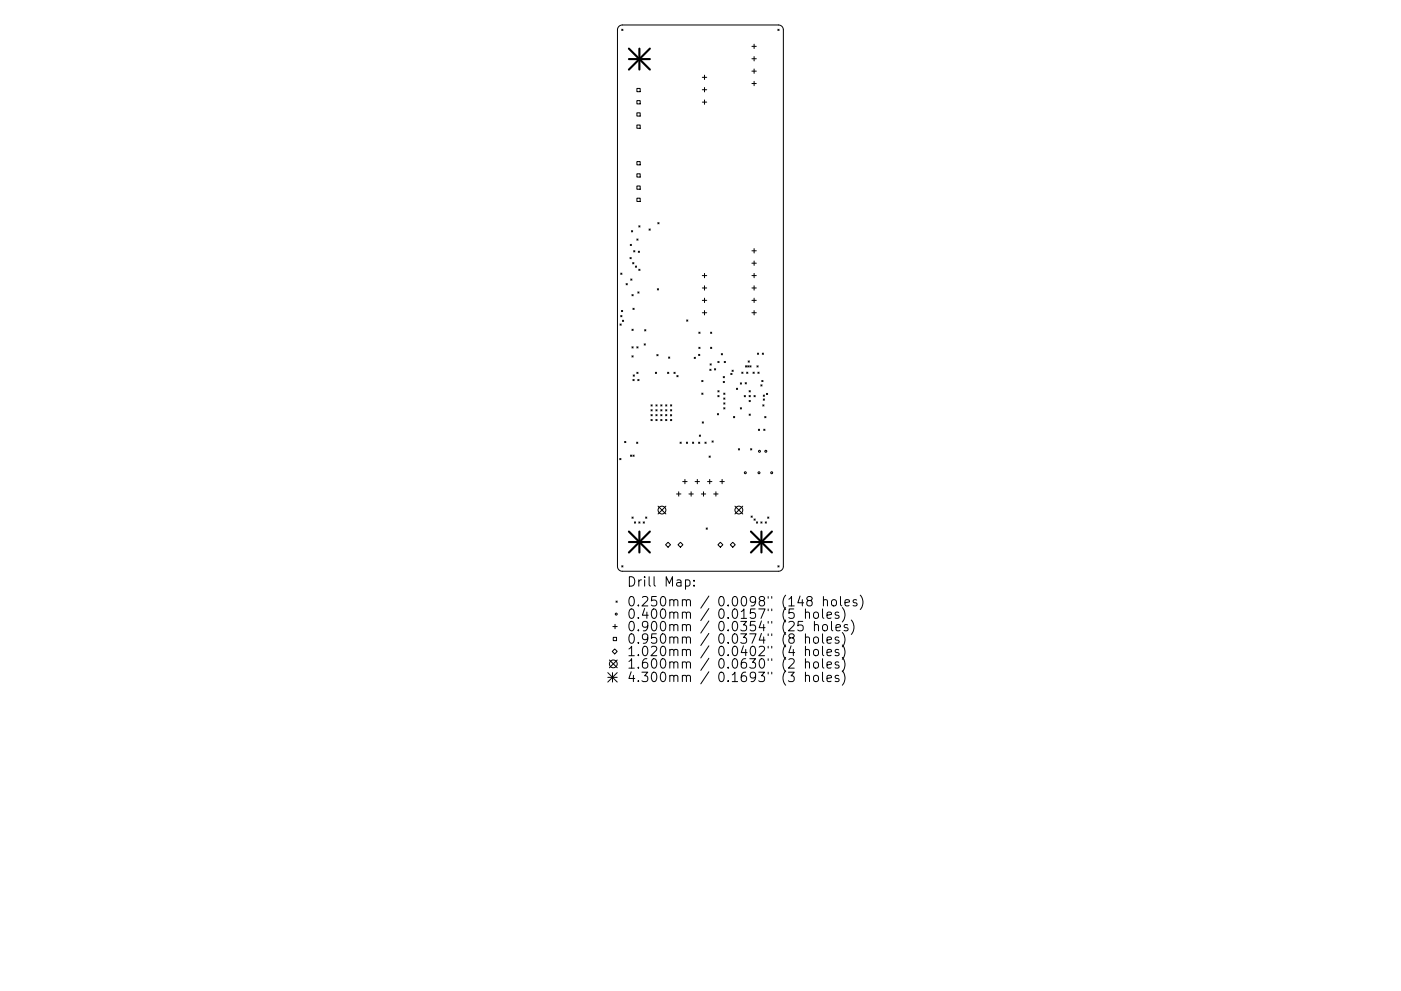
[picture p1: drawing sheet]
<svg xmlns="http://www.w3.org/2000/svg" width="297mm" height="210mm" viewBox="0 0 297 210" stroke-linecap="round" stroke-linejoin="round" font-family="sans-serif">
<defs><g id="words">
<g font-size="2.8">
<text x="132.9" y="124.5">Drill Map:</text>
<text x="132.9" y="128.7">0.250mm / 0.0098&quot; (148 holes)</text>
<text x="132.9" y="131.3">0.400mm / 0.0157&quot; (5 holes)</text>
<text x="132.9" y="133.9">0.900mm / 0.0354&quot; (25 holes)</text>
<text x="132.9" y="136.6">0.950mm / 0.0374&quot; (8 holes)</text>
<text x="132.9" y="139.2">1.020mm / 0.0402&quot; (4 holes)</text>
<text x="132.9" y="141.9">1.600mm / 0.0630&quot; (2 holes)</text>
<text x="132.9" y="144.7">4.300mm / 0.1693&quot; (3 holes)</text>
</g>
</g></defs>
<g fill="none" stroke="#000" stroke-width=".21">
<path d="M131.2 5.6l.7-.3h33.2a1.04 1.04 0 0 1 1 1v113.9a1.03 1.03 0 0 1-1 1h-33.2a1.03 1.03 0 0 1-1-1v-113.9zM131.8 6.2l.3 .3M132.1 6.2l-.3 .3M135 18.8h.7v.7h-.7zM148.9 16.4h.9M148.9 19h.9M149.4 15.9v1M149.4 18.6v.9M159.4 9.8h1M159.4 12.5h1M159.4 15.1h1M159.4 17.7h1"/>
<path d="M159.9 9.4v.9M159.9 12v.9M159.9 14.6v1M159.9 17.3v.9M164.9 6.2l.3 .3M165.2 6.2l-.3 .3M135 21.3h.7v.7h-.7zM135 23.9h.7v.7h-.7zM135 26.5h.7v.7h-.7zM135 34.3h.7v.7h-.7zM135 36.9h.7v.7h-.7zM135 39.5h.7v.7h-.7z"/>
<path d="M148.9 21.7h.9M149.4 21.2v.9M131.6 57.9l.3 .3M131.9 57.9l-.3 .3M133.6 54.6l.2 .3M133.6 51.8l.3 .3M133.7 59.2l.3 .2M133.8 54.6l-.2 .3M133.9 51.8l-.3 .3M133.9 48.9l.2 .3M134 59.2l-.3 .2M134.1 48.9l-.2 .3"/>
<path d="M134.1 55.7l.3 .3M134.3 53.2l.3 .2M134.4 55.7l-.3 .3M134.6 53.2l-.3 .2M134.7 56.4l.3 .3M135 56.4l-.3 .3M135 50.7l.3 .3M135 42h.7v.7h-.7zM135.3 50.7l-.3 .3M135.3 53.3l.3 .2M135.4 57.1l.3 .3M135.4 47.9l.3 .3"/>
<path d="M135.6 53.3l-.3 .2M135.7 47.9l-.3 .3M135.7 57.1l-.3 .3M137.6 48.6l.3 .2M137.9 48.6l-.3 .2M139.5 47.2l.2 .3M139.7 47.2l-.2 .3M148.9 58.5h.9M149.4 58v.9M159.4 58.5h1M159.4 53.2h1M159.4 55.8h1"/>
<path d="M159.9 52.7v1M159.9 55.4v.9M159.9 58v.9M131.5 68.7l.2 .3M131.6 67l.3 .2M131.7 68.7l-.2 .3M131.8 65.9l.2 .2M131.9 67l-.3 .2M132 67.9l.2 .3M132 65.9l-.2 .2M132.2 67.9l-.2 .3M132.7 60.2l.3 .2"/>
<path d="M133 60.2l-.3 .2M134 73.6l.2 .2M134 75.5l.2 .3M134 62.5l.2 .3M134 69.8l.2 .3M134.2 65.4l.3 .3M134.2 73.6l-.2 .2M134.2 75.5l-.2 .3M134.2 62.5l-.2 .3M134.2 69.8l-.2 .3M134.2 79.6l.3 .2M134.5 65.4l-.3 .3"/>
<path d="M134.5 79.6l-.3 .2M135 73.6l.3 .2M135 79l.3 .2M135.2 61.9l.3 .3M135.3 73.6l-.3 .2M135.3 79l-.3 .2M135.5 61.9l-.3 .3M136.6 73l.2 .2M136.7 70l.2 .2M136.8 73l-.2 .2M136.9 70l-.2 .2M139 79l.2 .2"/>
<path d="M139.2 79l-.2 .2M139.3 75.2l.2 .3M139.4 61.3l.2 .2M139.5 75.2l-.2 .3M139.6 61.3l-.2 .2M141.5 79l.3 .2M141.7 75.7l.3 .3M141.8 79l-.3 .2M142 75.7l-.3 .3M142.9 79l.2 .2M143.1 79l-.2 .2M143.5 79.7l.3 .2"/>
<path d="M143.8 79.7l-.3 .2M145.6 67.9l.2 .2M145.8 67.9l-.2 .2M147.2 75.8l.2 .3M147.4 75.8l-.2 .3M148.1 75.2l.3 .2M148.2 70.5l.2 .2M148.2 73.7l.2 .2M148.4 75.2l-.3 .2M148.4 73.7l-.2 .2M148.4 70.5l-.2 .2M148.9 61.1h.9"/>
<path d="M148.9 63.7h.9M148.9 66.4h.9M149.4 60.6v1M149.4 63.3v.9M149.4 65.9v.9M150.5 78.3l.3 .3M150.5 77.2l.3 .3M150.6 70.5l.3 .2M150.6 73.7l.3 .2M150.8 78.3l-.3 .3M150.8 77.2l-.3 .3M150.9 70.5l-.3 .2"/>
<path d="M150.9 73.7l-.3 .2M151.5 78.2l.2 .3M151.7 78.2l-.2 .3M152.2 76.7l.3 .2M152.5 76.7l-.3 .2M152.9 75l.3 .3M153.2 75l-.3 .3M153.3 79.9l.3 .2M153.5 76.7l.3 .2M153.6 79.9l-.3 .2M153.8 76.7l-.3 .2M154.9 79.2l.3 .3"/>
<path d="M155.2 79.2l-.3 .3M155.2 78.5l.3 .3M155.5 78.5l-.3 .3M157.3 79l.2 .2M157.5 79l-.2 .2M158 77.6l.3 .3M158.3 77.6l-.3 .3M158.3 79l.3 .2M158.5 77.6l.3 .3M158.6 79l-.3 .2M158.6 76.6l.3 .2M158.8 77.6l-.3 .3"/>
<path d="M158.9 76.6l-.3 .2M159 77.6l.2 .3M159.2 77.6l-.2 .3M159.4 61.1h1M159.4 63.7h1M159.4 66.4h1M159.7 79l.2 .2M159.9 60.6v1M159.9 63.3v.9M159.9 65.9v.9M159.9 79l-.2 .2M160.5 77.6l.2 .3"/>
<path d="M160.6 74.9l.2 .3M160.7 79l.2 .2M160.7 77.6l-.2 .3M160.8 74.9l-.2 .3M160.9 79l-.2 .2M161.6 74.9l.3 .3M161.9 74.9l-.3 .3M131.4 97.3l.3 .2M131.7 97.3l-.3 .2M132.4 93.7l.3 .2M132.7 93.7l-.3 .2M133.7 96.6l.2 .2"/>
<path d="M133.9 96.6l-.2 .2M134.2 80.5l.3 .3M134.2 96.6l.3 .2M134.5 80.5l-.3 .3M134.5 96.6l-.3 .2M135 93.8l.2 .3M135.2 80.5l.3 .3M135.2 93.8l-.2 .3M135.5 80.5l-.3 .3M138 85.9l.3 .2M138 86.9l.3 .3M138 88l.3 .2"/>
<path d="M138 89l.3 .3M138.3 85.9l-.3 .2M138.3 86.9l-.3 .3M138.3 88l-.3 .2M138.3 89l-.3 .3M139.1 86.9l.2 .3M139.1 88l.2 .2M139.1 89l.2 .3M139.1 85.9l.2 .2M139.3 85.9l-.2 .2M139.3 86.9l-.2 .3M139.3 88l-.2 .2"/>
<path d="M139.3 89l-.2 .3M140.1 88l.3 .2M140.1 89l.3 .3M140.1 86.9l.3 .3M140.1 85.9l.3 .2M140.4 85.9l-.3 .2M140.4 86.9l-.3 .3M140.4 88l-.3 .2M140.4 89l-.3 .3M141.1 89l.3 .3M141.1 88l.3 .2M141.1 86.9l.3 .3"/>
<path d="M141.1 85.9l.3 .2M141.4 85.9l-.3 .2M141.4 86.9l-.3 .3M141.4 88l-.3 .2M141.4 89l-.3 .3M142.2 88l.2 .2M142.2 89l.2 .3M142.2 86.9l.2 .3M142.2 85.9l.2 .2M142.4 88l-.2 .2M142.4 85.9l-.2 .2M142.4 86.9l-.2 .3"/>
<path d="M142.4 89l-.2 .3M144.2 93.8l.2 .3M144.4 93.8l-.2 .3M145.5 93.8l.3 .3M145.8 93.8l-.3 .3M146.8 93.8l.3 .3M147.1 93.8l-.3 .3M148.1 93.8l.3 .3M148.3 92.3l.2 .3M148.4 93.8l-.3 .3M148.5 92.3l-.2 .3M148.8 80.7l.2 .3"/>
<path d="M148.8 83.4l.2 .3M148.9 89.5l.2 .3M149 80.7l-.2 .3M149 83.4l-.2 .3M149.1 89.5l-.2 .3M149.5 93.8l.2 .3M149.7 93.8l-.2 .3M150.3 96.8l.3 .2M150.6 96.8l-.3 .2M151 93.5l.2 .3M151.2 93.5l-.2 .3M152.1 87.8l.3 .2"/>
<path d="M152.2 82.9l.3 .2M152.2 83.9l.3 .3M152.4 87.8l-.3 .2M152.5 82.9l-.3 .2M152.5 83.9l-.3 .3M153.3 80.9l.3 .3M153.4 83.4l.3 .3M153.4 84.4l.3 .3M153.4 85.5l.3 .2M153.4 86.5l.3 .3M153.6 80.9l-.3 .3M153.7 83.4l-.3 .3"/>
<path d="M153.7 84.4l-.3 .3M153.7 85.5l-.3 .2M153.7 86.5l-.3 .3M155.5 88.4l.3 .2M155.8 88.4l-.3 .2M156.1 82.4l.3 .2M156.4 82.4l-.3 .2M156.5 95.2l.3 .3M156.8 95.2l-.3 .3M157 81.2l.2 .3M157 86.5l.2 .3M157.2 81.2l-.2 .3"/>
<path d="M157.2 86.5l-.2 .3M157.8 83.9l.2 .3M158 81.2l.2 .3M158 83.9l-.2 .3M158.2 81.2l-.2 .3M158.8 85l.3 .2M158.8 82.9l.3 .2M158.8 83.9l.3 .3M158.8 87.9l.3 .2M159.1 82.9l-.3 .2M159.1 83.9l-.3 .3M159.1 85l-.3 .2"/>
<path d="M159.1 87.9l-.3 .2M159.1 95.2l.3 .3M159.4 95.2l-.3 .3M159.9 83.9l.2 .3M160.1 83.9l-.2 .3M160.8 91.1l.2 .2M161 91.1l-.2 .2M161.3 81.6l.3 .3M161.5 80.7l.3 .3M161.6 81.6l-.3 .3M161.7 85.9l.3 .2M161.8 80.7l-.3 .3"/>
<path d="M161.8 83.8l.3 .3M161.8 84.6l.3 .3M161.9 91.1l.3 .2M162 85.9l-.3 .2M162.1 83.8l-.3 .3M162.1 84.6l-.3 .3M162.1 88.4l.3 .2M162.2 91.1l-.3 .2M162.4 88.4l-.3 .2M162.5 83.5l.3 .2M162.8 83.5l-.3 .2M134 109.7l.2 .3"/>
<path d="M134.2 109.7l-.2 .3M134.5 110.7l.3 .3M134.8 110.7l-.3 .3M135.4 110.7l.3 .3M135.7 110.7l-.3 .3M136.4 110.7l.2 .3M136.6 110.7l-.2 .3M136.9 109.7l.2 .3M137.1 109.7l-.2 .3M139.5 107.4l1.7 1.6M141.1 115.6l.5-.5 .6 .5-.6 .5zM141.2 107.4l-1.7 1.6"/>
<path d="M143.4 104.8h1M143.7 115.6l.6-.5 .5 .5-.5 .5zM143.9 104.3v1M144.7 102.2h1M145.2 101.7v.9M146.1 104.8h.9M146.5 104.3v1M147.4 102.2h.9M147.8 101.7v.9M148.7 104.8h.9M149.2 104.3v1M149.7 112l.3 .3"/>
<path d="M150 112l-.3 .3M150 102.2h.9M150.5 101.7v.9M151.3 104.8h1M151.8 104.3v1M152.2 115.6l.5-.5 .6 .5-.6 .5zM152.6 102.2h1M153.1 101.7v.9M154.8 115.6l.6-.5 .5 .5-.5 .5zM155.8 107.4l1.7 1.6M157.5 107.4l-1.7 1.6M159.2 109.5l.3 .2"/>
<path d="M159.5 109.5l-.3 .2M159.9 110.1l.2 .3M160.1 110.1l-.2 .3M160.4 110.7l.2 .3M160.6 110.7l-.2 .3M161.3 110.7l.3 .3M161.6 110.7l-.3 .3M162.2 110.7l.3 .3M162.5 110.7l-.3 .3M162.8 109.7l.2 .3M163 109.7l-.2 .3M129.8 138.2l.5-.5 .6 .5-.6 .5z"/>
<path d="M129.9 132.9h1M130 135.2h.7v.7h-.7zM130.4 132.5v.9M130.6 127.5l.3 .3M130.9 127.5l-.3 .3M131.8 120l.3 .3M132.1 120l-.3 .3M145.3 123.1l.6-.1 .4 .4v.6l-.2 .3h-.8M147.2 124.2v.2M147.2 123.1v.2M164.9 120l.3 .3M165.2 120l-.3 .3"/>
<path d="M170.2 131.8h-1v1l.2-.2 .7 .1 .2 .3-.1 .6-.3 .2h-.5l-.2-.2M170.8 130.1a.5 .5 0 0 1 .8 0v1.1M170.8 135.3a.5 .5 0 0 1 .8 .1v1.1M170.8 138a.5 .5 0 0 1 .8 .1v1M170.8 129.2v2M170.8 134.5v2M170.8 137.1v2M170.8 139.8v2M171.4 127.4l-.3-.4 .1-.3 .2-.1 .6 .1 .2 .2-.1 .3-.9 .3-.1 .3v.4l.3 .4 .6-.1 .2-.3v-.4l-.4-.4M172.6 130.1a.54 .54 0 0 1 .5-.2 .54 .54 0 0 1 .4 .3v.6a.54 .54 0 0 1-.5 .4 .54 .54 0 0 1-.5-.4zM172.6 135.3a.54 .54 0 0 1 .5-.2 .54 .54 0 0 1 .4 .4v.6a.54 .54 0 0 1-.5 .4 .54 .54 0 0 1-.5-.4zM172.6 138a.54 .54 0 0 1 .5-.2 .54 .54 0 0 1 .4 .4v.5a.54 .54 0 0 1-.5 .4 .54 .54 0 0 1-.5-.4z"/>
<path d="M172.7 132.7a.5 .5 0 0 1 .8 .1v1M172.7 131.8v2M174.4 129.2v1.7l.3 .3M174.4 134.5v1.7l.3 .3M174.4 137.1v1.7l.3 .3M174.4 139.8v1.7l.3 .3M174.5 132.7a.54 .54 0 0 1 .5-.2 .54 .54 0 0 1 .4 .4v.6a.54 .54 0 0 1-.5 .4 .54 .54 0 0 1-.5-.4zM174.6 127.4l.3-.2 .4 .1 .1 1.3M174.6 126.6v2M175.3 130.5l1-.2-.1-.3-.6-.1-.3 .2 .1 1h.8M175.3 135.8l1-.2-.1-.4-.6-.1-.3 .3 .1 1h.8M175.3 138.5l1-.2-.1-.4-.6-.1-.3 .3 .1 .9h.8"/>
<path d="M176.3 131.8v1.8l.3 .2M176.4 127.4l.3-.2a.54 .54 0 0 1 .6 .4v.6a.54 .54 0 0 1-.5 .4 .54 .54 0 0 1-.5-.4zM177.2 133.2l1-.2-.1-.4-.6-.1-.3 .3 .1 .9h.8M177.8 130l-.5-.1-.2 .2 .1 .3 .6 .2v.5h-.7M177.8 135.2l-.5-.1-.2 .3 .1 .3 .6 .2v.5h-.7M177.8 137.9l-.5-.1-.2 .3 .1 .3 .6 .1v.5h-.7M178.2 126.6v1.7l.3 .3M178.6 128.9a2.29 2.29 0 0 1 0 3.1M178.6 134.2a2.29 2.29 0 0 1 0 3M178.6 136.8a2.29 2.29 0 0 1 0 3.1M178.6 139.5a2.29 2.29 0 0 1 0 3M179.2 127.9l.9-.2-.1-.4-.6-.1-.2 .3v1h.8"/>
<path d="M179.7 132.6l-.5-.1-.2 .3 .1 .3 .6 .2v.4h-.7M180.5 131.6a2.29 2.29 0 0 1 0 3M181.6 127.3l-.4-.1-.3 .3 .1 .3 .6 .2v.5h-.7M182.4 126.3a2.29 2.29 0 0 1 0 3M128.9 142.7l2 2M128.9 143.7h2M129.2 140l1.7 1.7M129.9 142.7v2M130.9 140l-1.7 1.7M130.9 142.7l-2 2M170.8 140.6a.5 .5 0 0 1 .8 .1v1.1M170.8 143.5a.5 .5 0 0 1 .8 .1v1"/>
<path d="M170.8 142.6v2M172.6 140.6a.54 .54 0 0 1 .5-.2 .54 .54 0 0 1 .4 .4l-.1 .8a.54 .54 0 0 1-.5 .2 .54 .54 0 0 1-.4-.4zM172.6 143.5a.54 .54 0 0 1 .5-.2 .54 .54 0 0 1 .4 .4v.5a.54 .54 0 0 1-.5 .4 .54 .54 0 0 1-.5-.4zM174.4 142.6v1.7l.3 .3M175.3 141.1l1-.2-.1-.4-.6-.1-.3 .3 .1 1h.8M175.3 143.9l1-.1-.1-.4-.6-.1-.3 .3 .1 .9h.8M177.8 140.5l-.5-.1-.2 .3 .1 .3 .6 .2v.5h-.7M177.8 143.4l-.5-.1-.2 .3 .1 .3 .6 .1v.5h-.7M178.6 142.3a2.29 2.29 0 0 1 0 3.1"/>
<circle cx="161" cy="95.7" r=".21"/>
<circle cx="162.4" cy="95.7" r=".21"/>
<circle cx="140.4" cy="108.2" r=".83"/>
<circle cx="156.7" cy="108.2" r=".83"/>
<circle cx="158" cy="100.3" r=".21"/>
<circle cx="160.9" cy="100.3" r=".21"/>
<circle cx="163.6" cy="100.3" r=".21"/>
<circle cx="130.7" cy="130.3" r=".21"/>
<circle cx="130" cy="140.9" r=".83"/>
</g>
<path d="M133.3 10.3l4.5 4.5M133.3 12.5h4.5M135.6 10.3v4.5M137.8 10.3l-4.5 4.5M133.3 112.8l4.5 4.4M133.3 115h4.5M135.6 112.8v4.4M137.8 112.8l-4.5 4.4M159.2 115h4.5M159.2 112.8l4.5 4.4M161.4 112.8v4.4M163.7 112.8l-4.5 4.4" fill="none" stroke="#000" stroke-width=".45"/>
<use href="#words"/>
</svg>
